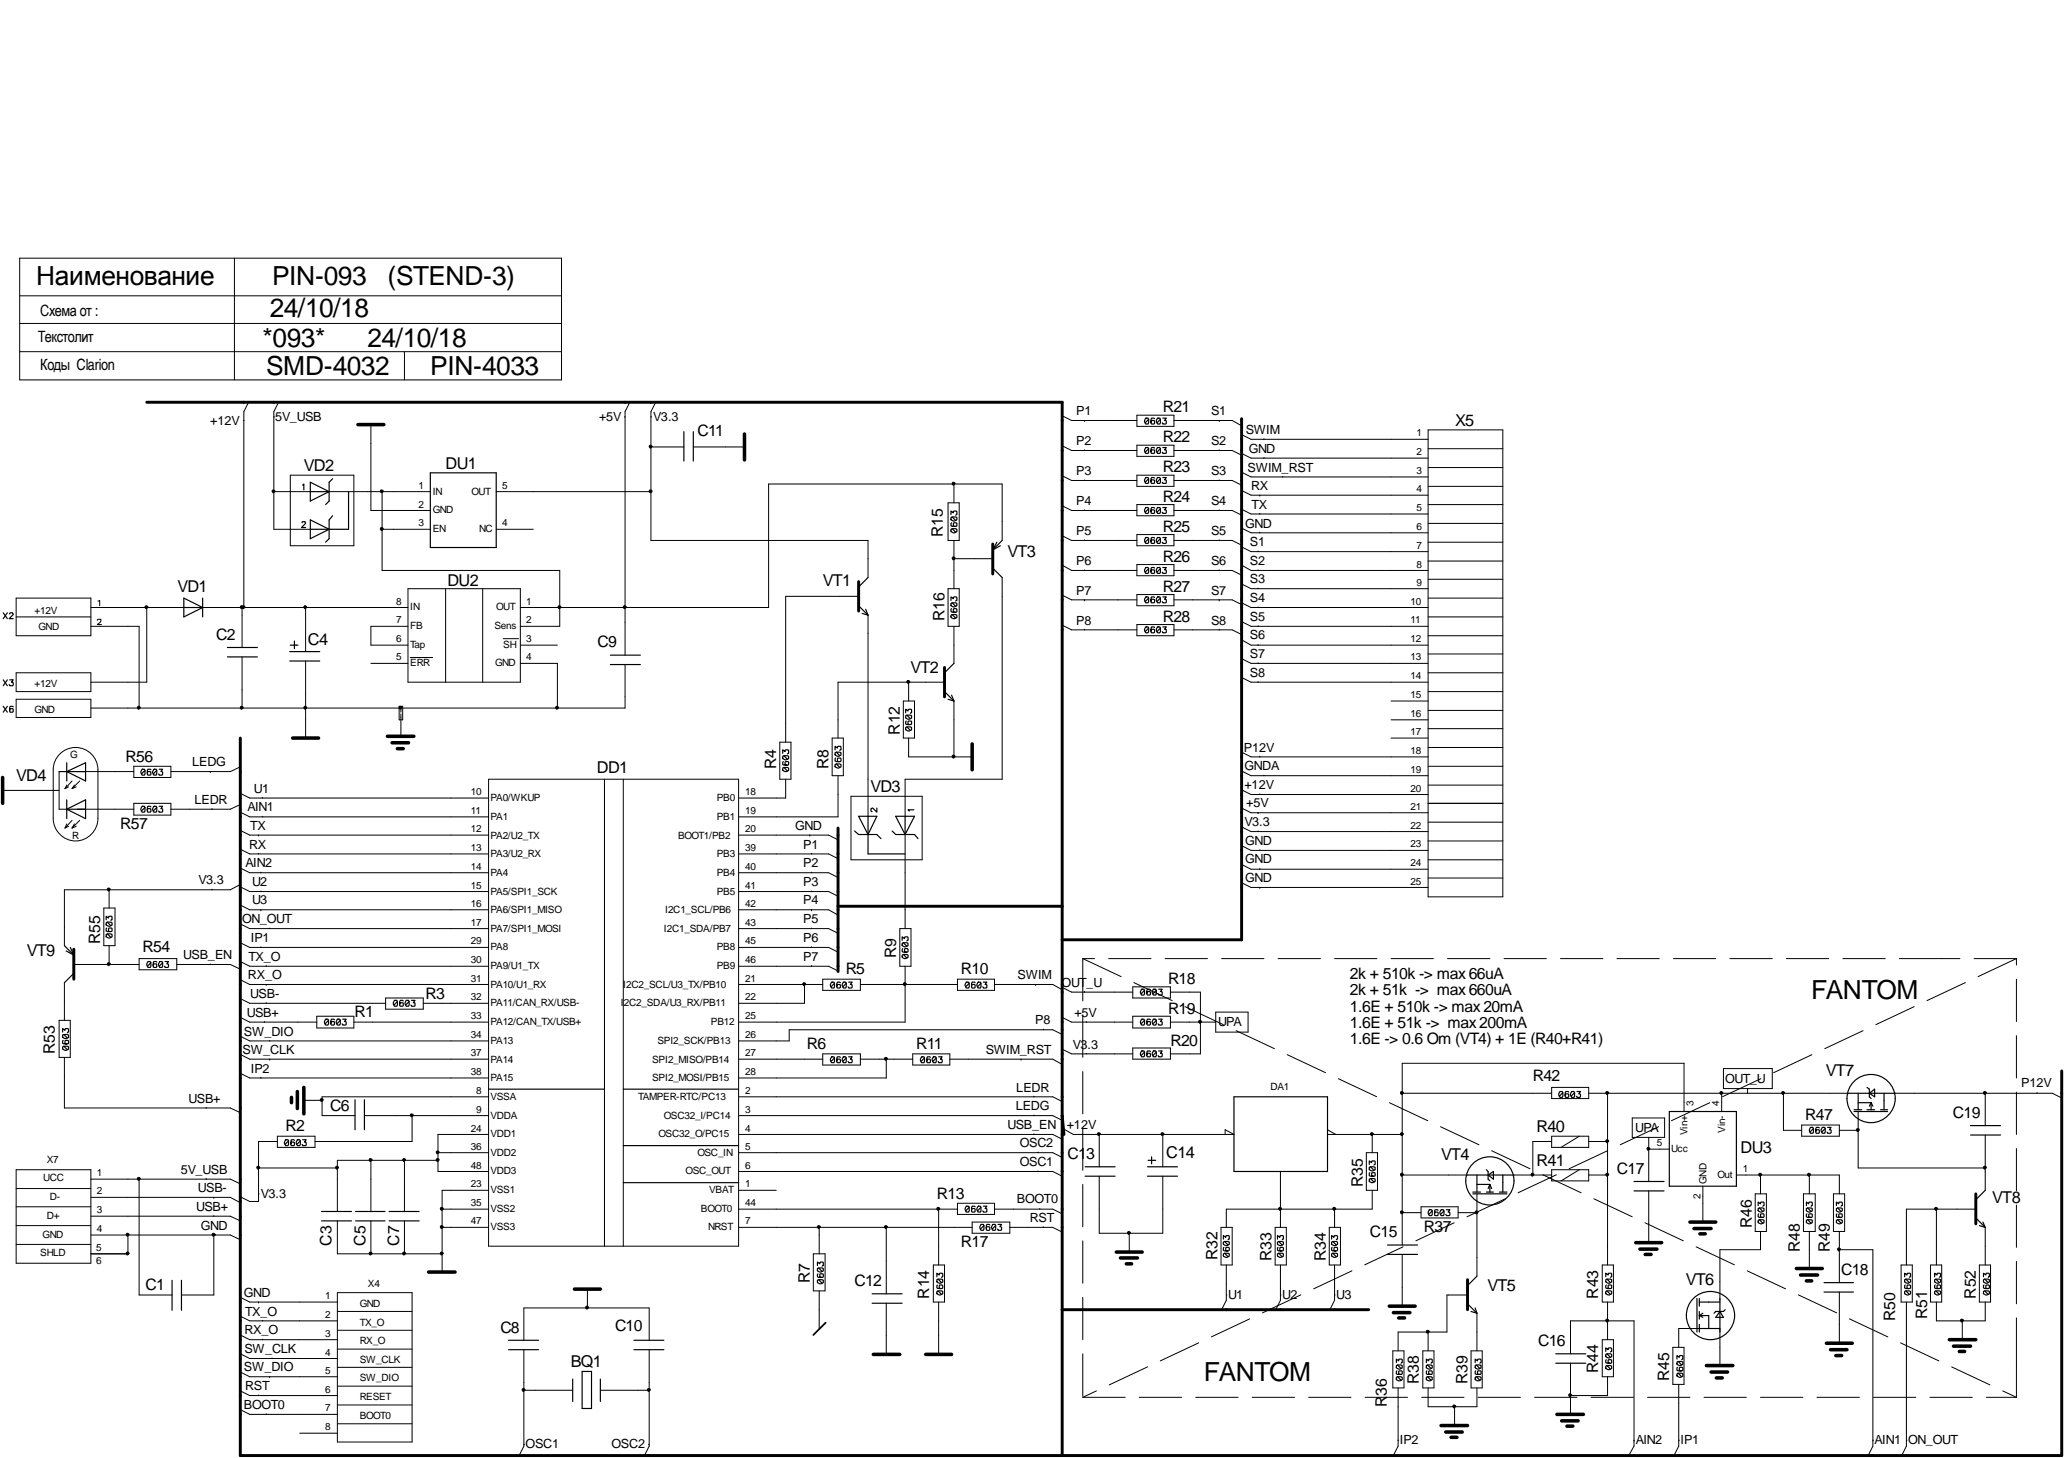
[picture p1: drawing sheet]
<svg xmlns="http://www.w3.org/2000/svg" width="297mm" height="210mm" viewBox="0 0 297 210" stroke-linecap="round" stroke-linejoin="round" font-family="sans-serif">
<defs><g id="words">
<g font-size="3.8">
<text x="5.2" y="41.1">Наименование</text>
<text x="39.2" y="41.1">PIN-093</text>
<text x="55.7" y="41.1">(STEND-3)</text>
<text x="38.8" y="45.6">24/10/18</text>
<text x="37.8" y="50">*093*</text>
<text x="52.9" y="50">24/10/18</text>
<text x="38.3" y="54">SMD-4032</text>
<text x="61.9" y="54">PIN-4033</text>
<text x="260.6" y="143.8">FANTOM</text>
<text x="173.3" y="198.9">FANTOM</text>
</g>
<g font-size="2.3">
<text x="167.3" y="59.4">R21</text>
<text x="100.4" y="62.8">C11</text>
<text x="167.3" y="63.7">R22</text>
<text x="209.4" y="61.3">X5</text>
<text x="43.7" y="67.8">VD2</text>
<text x="64.1" y="67.5">DU1</text>
<text x="167.3" y="68">R23</text>
<text x="135.7" y="77.3" transform="rotate(-90 135.7 77.3)">R15</text>
<text x="167.3" y="76.5">R25</text>
<text x="167.3" y="72.3">R24</text>
<text x="145" y="80.2">VT3</text>
<text x="167.3" y="80.9">R26</text>
<text x="25.5" y="85.3">VD1</text>
<text x="64.4" y="84.4">DU2</text>
<text x="118.4" y="84.4">VT1</text>
<text x="135.9" y="89.4" transform="rotate(-90 135.9 89.4)">R16</text>
<text x="167.3" y="85.2">R27</text>
<text x="167.3" y="89.5">R28</text>
<text x="31.1" y="92.1">C2</text>
<text x="44.3" y="92.8">C4</text>
<text x="86" y="93.2">C9</text>
<text x="131" y="96.9">VT2</text>
<text x="129.5" y="105.7" transform="rotate(-90 129.5 105.7)">R12</text>
<text x="2.3" y="112.4">VD4</text>
<text x="18.1" y="109.6">R56</text>
<text x="85.9" y="111.3">DD1</text>
<text x="111.7" y="110.7" transform="rotate(-90 111.7 110.7)">R4</text>
<text x="119.2" y="110.7" transform="rotate(-90 119.2 110.7)">R8</text>
<text x="17.3" y="119.3">R57</text>
<text x="125.3" y="114">VD3</text>
<text x="3.8" y="137.7">VT9</text>
<text x="14.4" y="135.9" transform="rotate(-90 14.4 135.9)">R55</text>
<text x="20.5" y="137.1">R54</text>
<text x="129" y="137.9" transform="rotate(-90 129 137.9)">R9</text>
<text x="61.3" y="143.8">R3</text>
<text x="121.7" y="140.3">R5</text>
<text x="138.3" y="140.3">R10</text>
<text x="168.1" y="141.6">R18</text>
<text x="194.3" y="140.9">2k + 510k -&gt; max 66uA</text>
<text x="194.3" y="143.3">2k + 51k -&gt; max 660uA</text>
<text x="51" y="146.5">R1</text>
<text x="168.1" y="146">R19</text>
<text x="194.3" y="145.6">1.6E + 510k -&gt; max 20mA</text>
<text x="194.3" y="148">1.6E + 51k -&gt; max 200mA</text>
<text x="7.9" y="151.7" transform="rotate(-90 7.9 151.7)">R53</text>
<text x="116.1" y="151">R6</text>
<text x="131.9" y="151">R11</text>
<text x="168.4" y="150.5">R20</text>
<text x="194.3" y="150.4">1.6E -&gt; 0.6 Om (VT4) + 1E (R40+R41)</text>
<text x="220.6" y="155.6">R42</text>
<text x="262.8" y="154.9">VT7</text>
<text x="47.5" y="159.9">C6</text>
<text x="259.8" y="161.3">R47</text>
<text x="281" y="161">C19</text>
<text x="41.1" y="162.8">R2</text>
<text x="153.6" y="166.9">C13</text>
<text x="167.8" y="166.7">C14</text>
<text x="207.4" y="167">VT4</text>
<text x="221.1" y="167.8">R41</text>
<text x="221.1" y="163">R40</text>
<text x="250.5" y="165.9">DU3</text>
<text x="134.8" y="172.6">R13</text>
<text x="196.1" y="170.9" transform="rotate(-90 196.1 170.9)">R35</text>
<text x="232.7" y="169.1">C17</text>
<text x="286.7" y="173.1">VT8</text>
<text x="47.7" y="179.3" transform="rotate(-90 47.7 179.3)">C3</text>
<text x="52.6" y="179.3" transform="rotate(-90 52.6 179.3)">C5</text>
<text x="57.4" y="179.3" transform="rotate(-90 57.4 179.3)">C7</text>
<text x="138.3" y="179.6">R17</text>
<text x="197.1" y="178.1">C15</text>
<text x="204.9" y="177.4">R37</text>
<text x="252.1" y="176.8" transform="rotate(-90 252.1 176.8)">R46</text>
<text x="21" y="185.7">C1</text>
<text x="116.5" y="184.7" transform="rotate(-90 116.5 184.7)">R7</text>
<text x="123" y="185.2">C12</text>
<text x="175.2" y="181.4" transform="rotate(-90 175.2 181.4)">R32</text>
<text x="183" y="181.6" transform="rotate(-90 183 181.6)">R33</text>
<text x="190.8" y="181.6" transform="rotate(-90 190.8 181.6)">R34</text>
<text x="214.1" y="185.8">VT5</text>
<text x="242.6" y="185">VT6</text>
<text x="259" y="180.3" transform="rotate(-90 259 180.3)">R48</text>
<text x="263.4" y="180.3" transform="rotate(-90 263.4 180.3)">R49</text>
<text x="265" y="183.6">C18</text>
<text x="72" y="191.9">C8</text>
<text x="88.5" y="191.6">C10</text>
<text x="133.7" y="186.9" transform="rotate(-90 133.7 186.9)">R14</text>
<text x="230" y="186.9" transform="rotate(-90 230 186.9)">R43</text>
<text x="272.8" y="190.2" transform="rotate(-90 272.8 190.2)">R50</text>
<text x="277.3" y="189.9" transform="rotate(-90 277.3 189.9)">R51</text>
<text x="284.4" y="186.9" transform="rotate(-90 284.4 186.9)">R52</text>
<text x="82.2" y="196.9">BQ1</text>
<text x="221.4" y="193.8">C16</text>
<text x="230" y="197.7" transform="rotate(-90 230 197.7)">R44</text>
<text x="199.6" y="202.6" transform="rotate(-90 199.6 202.6)">R36</text>
<text x="204.2" y="199.3" transform="rotate(-90 204.2 199.3)">R38</text>
<text x="211.2" y="199.3" transform="rotate(-90 211.2 199.3)">R39</text>
<text x="240.2" y="198.8" transform="rotate(-90 240.2 198.8)">R45</text>
</g>
<g font-size="2.2">
<text x="5.8" y="45.5">Схема от :</text>
<text x="5.5" y="49.2">Текстолит</text>
<text x="5.8" y="53.3">Коды Clarion</text>
</g>
<g font-size="1.8">
<text x="154.9" y="59.8">P1</text>
<text x="174.3" y="59.8">S1</text>
<text x="30.3" y="61.1">+12V</text>
<text x="39.6" y="60.6">5V_USB</text>
<text x="86.2" y="60.6">+5V</text>
<text x="94" y="60.6">V3.3</text>
<text x="154.9" y="64.1">P2</text>
<text x="174.3" y="64.1">S2</text>
<text x="179.3" y="62.5">SWIM</text>
<text x="179.7" y="65.2">GND</text>
<text x="154.9" y="68.4">P3</text>
<text x="174.3" y="68.4">S3</text>
<text x="179.5" y="67.9">SWIM_RST</text>
<text x="180" y="70.5">RX</text>
<text x="154.9" y="77">P5</text>
<text x="154.9" y="72.7">P4</text>
<text x="174.3" y="77">S5</text>
<text x="174.3" y="72.7">S4</text>
<text x="179.2" y="75.9">GND</text>
<text x="180.1" y="73.2">TX</text>
<text x="154.9" y="81.3">P6</text>
<text x="174.3" y="81.3">S6</text>
<text x="179.9" y="81.3">S2</text>
<text x="179.9" y="78.7">S1</text>
<text x="179.9" y="84">S3</text>
<text x="154.9" y="85.6">P7</text>
<text x="154.9" y="89.9">P8</text>
<text x="174.3" y="85.6">S7</text>
<text x="174.3" y="89.9">S8</text>
<text x="179.9" y="89.4">S5</text>
<text x="179.9" y="86.7">S4</text>
<text x="179.9" y="92">S6</text>
<text x="179.9" y="94.7">S7</text>
<text x="179.9" y="97.5">S8</text>
<text x="27.6" y="110.3">LEDG</text>
<text x="179" y="108.2">P12V</text>
<text x="179.1" y="113.5">+12V</text>
<text x="179.1" y="110.9">GNDA</text>
<text x="28" y="115.7">LEDR</text>
<text x="35.6" y="116.8">AIN1</text>
<text x="36" y="119.5">TX</text>
<text x="36.5" y="114.1">U1</text>
<text x="114.4" y="119.5">GND</text>
<text x="179.1" y="119">V3.3</text>
<text x="179.4" y="116.2">+5V</text>
<text x="35.3" y="124.9">AIN2</text>
<text x="35.9" y="122.2">RX</text>
<text x="115.6" y="122.2">P1</text>
<text x="115.6" y="124.9">P2</text>
<text x="179.2" y="121.7">GND</text>
<text x="179.2" y="124.3">GND</text>
<text x="28.6" y="127.3">V3.3</text>
<text x="36.3" y="130.2">U3</text>
<text x="36.3" y="127.6">U2</text>
<text x="115.6" y="130.2">P4</text>
<text x="115.6" y="127.6">P3</text>
<text x="179.2" y="127">GND</text>
<text x="34.8" y="132.9">ON_OUT</text>
<text x="36.1" y="135.6">IP1</text>
<text x="115.6" y="132.9">P5</text>
<text x="115.6" y="135.6">P6</text>
<text x="26.4" y="138">USB_EN</text>
<text x="35.7" y="141">RX_O</text>
<text x="35.8" y="138.3">TX_O</text>
<text x="36" y="143.7">USB-</text>
<text x="115.6" y="138.3">P7</text>
<text x="146.4" y="141">SWIM</text>
<text x="152.8" y="142.1">OUT_U</text>
<text x="35.1" y="149.1">SW_DIO</text>
<text x="35.5" y="146.4">USB+</text>
<text x="149" y="147.4">P8</text>
<text x="154.6" y="146.4">+5V</text>
<text x="175.3" y="147.7">UPA</text>
<text x="34.9" y="151.7">SW_CLK</text>
<text x="36.1" y="154.4">IP2</text>
<text x="141.9" y="151.7">SWIM_RST</text>
<text x="154.4" y="151">V3.3</text>
<text x="248.3" y="155.9">OUT_U</text>
<text x="27.1" y="158.8">USB+</text>
<text x="146.2" y="159.9">LEDG</text>
<text x="146.3" y="157.1">LEDR</text>
<text x="290.9" y="156.5">P12V</text>
<text x="145" y="162.5">USB_EN</text>
<text x="146.8" y="165.2">OSC2</text>
<text x="146.8" y="167.9">OSC1</text>
<text x="153.5" y="162.5">+12V</text>
<text x="235.3" y="162.9">UPA</text>
<text x="26" y="169">5V_USB</text>
<text x="28.5" y="171.6">USB-</text>
<text x="37.5" y="172.5">V3.3</text>
<text x="146.3" y="173.2">BOOT0</text>
<text x="28.2" y="174.3">USB+</text>
<text x="28.9" y="177">GND</text>
<text x="148.2" y="175.9">RST</text>
<text x="35.1" y="186.7">GND</text>
<text x="35.3" y="189.4">TX_O</text>
<text x="176.7" y="186.9">U1</text>
<text x="184.5" y="186.9">U2</text>
<text x="192.3" y="186.9">U3</text>
<text x="35.1" y="197.4">SW_DIO</text>
<text x="35.2" y="192.1">RX_O</text>
<text x="35.2" y="194.7">SW_CLK</text>
<text x="35.1" y="202.9">BOOT0</text>
<text x="35.3" y="200.2">RST</text>
<text x="75.6" y="208.4">OSC1</text>
<text x="88" y="208.4">OSC2</text>
<text x="201.5" y="207.9">IP2</text>
<text x="235.4" y="207.9">AIN2</text>
<text x="241.8" y="207.9">IP1</text>
<text x="269.8" y="207.9">AIN1 ON_OUT</text>
</g>
<g font-size="1.4">
<text x="203.8" y="65.5">2</text>
<text x="203.8" y="62.8">1</text>
<text x="60.2" y="70.4">1</text>
<text x="62.3" y="71.2">IN</text>
<text x="67.9" y="71.2">OUT</text>
<text x="72.3" y="70.4">5</text>
<text x="203.8" y="70.9">4</text>
<text x="203.8" y="68.2">3</text>
<text x="60.2" y="75.8">3</text>
<text x="60.2" y="73.1">2</text>
<text x="62.3" y="76.6">EN</text>
<text x="62.3" y="73.9">GND</text>
<text x="69" y="76.6">NC</text>
<text x="72.3" y="75.8">4</text>
<text x="203.8" y="73.6">5</text>
<text x="203.8" y="76.3">6</text>
<text x="203.8" y="81.7">8</text>
<text x="203.8" y="79">7</text>
<text x="4.9" y="88.4">+12V</text>
<text x="57" y="87">8</text>
<text x="57" y="89.7">7</text>
<text x="59.1" y="87.9">IN</text>
<text x="71.4" y="87.9">OUT</text>
<text x="75.7" y="87">1</text>
<text x="75.7" y="89.7">2</text>
<text x="203" y="89.7">11</text>
<text x="203" y="87">10</text>
<text x="203.8" y="84.3">9</text>
<text x="5.5" y="90.8">GND</text>
<text x="57" y="95.1">5</text>
<text x="57" y="92.5">6</text>
<text x="59.1" y="95.9">ERR</text>
<text x="59.1" y="90.6">FB</text>
<text x="59.1" y="93.3">Tap</text>
<text x="71.2" y="90.6">Sens</text>
<text x="71.2" y="95.9">GND</text>
<text x="72.4" y="93.3">SH</text>
<text x="75.7" y="95.1">4</text>
<text x="75.7" y="92.5">3</text>
<text x="203" y="95.1">13</text>
<text x="203" y="92.5">12</text>
<text x="4.9" y="98.9">+12V</text>
<text x="203" y="97.8">14</text>
<text x="203" y="100.5">15</text>
<text x="4.9" y="102.6">GND</text>
<text x="203" y="105.8">17</text>
<text x="203" y="103.2">16</text>
<text x="10.1" y="109.1">G</text>
<text x="203" y="111.3">19</text>
<text x="203" y="114">20</text>
<text x="203" y="108.5">18</text>
<text x="67.8" y="114.5">10</text>
<text x="67.8" y="117.2">11</text>
<text x="67.8" y="119.8">12</text>
<text x="70.6" y="115.3">PA0/WKUP</text>
<text x="70.6" y="118">PA1</text>
<text x="103.2" y="115.3">PB0</text>
<text x="103.2" y="118">PB1</text>
<text x="107.2" y="114.5">18</text>
<text x="107.2" y="117.2">19</text>
<text x="107.2" y="119.8">20</text>
<text x="203" y="119.3">22</text>
<text x="203" y="116.6">21</text>
<text x="10.4" y="120.7">R</text>
<text x="67.8" y="122.5">13</text>
<text x="67.8" y="125.2">14</text>
<text x="70.6" y="123.4">PA3/U2_RX</text>
<text x="70.6" y="120.7">PA2/U2_TX</text>
<text x="97.6" y="120.7">BOOT1/PB2</text>
<text x="103.2" y="123.4">PB3</text>
<text x="107.2" y="122.5">39</text>
<text x="107.2" y="125.2">40</text>
<text x="203" y="122">23</text>
<text x="203" y="124.7">24</text>
<text x="67.8" y="130.6">16</text>
<text x="67.8" y="127.9">15</text>
<text x="70.6" y="131.5">PA6/SPI1_MISO</text>
<text x="70.6" y="126.1">PA4</text>
<text x="70.6" y="128.8">PA5/SPI1_SCK</text>
<text x="95.7" y="131.5">I2C1_SCL/PB6</text>
<text x="103.2" y="126.1">PB4</text>
<text x="103.2" y="128.8">PB5</text>
<text x="107.2" y="127.9">41</text>
<text x="107.2" y="130.6">42</text>
<text x="203" y="127.3">25</text>
<text x="67.8" y="136">29</text>
<text x="67.8" y="133.3">17</text>
<text x="70.6" y="136.8">PA8</text>
<text x="70.6" y="134.1">PA7/SPI1_MOSI</text>
<text x="95.5" y="134.1">I2C1_SDA/PB7</text>
<text x="103.2" y="136.8">PB8</text>
<text x="107.2" y="136">45</text>
<text x="107.2" y="133.3">43</text>
<text x="67.8" y="138.7">30</text>
<text x="67.8" y="141.3">31</text>
<text x="70.6" y="139.5">PA9/U1_TX</text>
<text x="70.6" y="142.2">PA10/U1_RX</text>
<text x="89.7" y="142.2">I2C2_SCL/U3_TX/PB10</text>
<text x="103.2" y="139.5">PB9</text>
<text x="107.2" y="138.7">46</text>
<text x="107.2" y="141.3">21</text>
<text x="67.8" y="146.7">33</text>
<text x="67.8" y="149.4">34</text>
<text x="67.8" y="144">32</text>
<text x="70.6" y="147.6">PA12/CAN_TX/USB+</text>
<text x="70.6" y="144.9">PA11/CAN_RX/USB-</text>
<text x="89.4" y="144.9">I2C2_SDA/U3_RX/PB11</text>
<text x="102.3" y="147.6">PB12</text>
<text x="107.2" y="146.7">25</text>
<text x="107.2" y="149.4">26</text>
<text x="107.2" y="144">22</text>
<text x="67.8" y="154.8">38</text>
<text x="67.8" y="152.1">37</text>
<text x="70.6" y="155.6">PA15</text>
<text x="70.6" y="150.3">PA13</text>
<text x="70.6" y="153">PA14</text>
<text x="93.8" y="155.6">SPI2_MOSI/PB15</text>
<text x="93.8" y="153">SPI2_MISO/PB14</text>
<text x="94.6" y="150.3">SPI2_SCK/PB13</text>
<text x="107.2" y="154.8">28</text>
<text x="107.2" y="152.1">27</text>
<text x="68.5" y="157.5">8</text>
<text x="68.5" y="160.2">9</text>
<text x="70.6" y="158.3">VSSA</text>
<text x="70.6" y="161">VDDA</text>
<text x="91.8" y="158.3">TAMPER-RTC/PC13</text>
<text x="95.5" y="161">OSC32_I/PC14</text>
<text x="107.2" y="157.5">2</text>
<text x="107.2" y="160.2">3</text>
<text x="182.8" y="157">DA1</text>
<text x="243.7" y="159.2" transform="rotate(-90 243.7 159.2)">3</text>
<text x="247.4" y="159.2" transform="rotate(-90 247.4 159.2)">4</text>
<text x="6.7" y="167.5">X7</text>
<text x="67.8" y="162.9">24</text>
<text x="67.8" y="165.5">36</text>
<text x="70.6" y="163.7">VDD1</text>
<text x="70.6" y="166.4">VDD2</text>
<text x="94.8" y="163.7">OSC32_O/PC15</text>
<text x="100.4" y="166.4">OSC_IN</text>
<text x="107.2" y="165.5">5</text>
<text x="107.2" y="162.9">4</text>
<text x="238.5" y="165">5</text>
<text x="240.5" y="165.9">Ucc</text>
<text x="242.9" y="163.4" transform="rotate(-90 242.9 163.4)">Vin+</text>
<text x="248.3" y="163.1" transform="rotate(-90 248.3 163.1)">Vin-</text>
<text x="6.2" y="170.1">UCC</text>
<text x="7.2" y="172.8">D-</text>
<text x="13.9" y="169.3">1</text>
<text x="13.9" y="172">2</text>
<text x="67.8" y="170.9">23</text>
<text x="67.8" y="173.7">35</text>
<text x="67.8" y="168.2">48</text>
<text x="70.6" y="171.8">VSS1</text>
<text x="70.6" y="169.1">VDD3</text>
<text x="98.7" y="169.1">OSC_OUT</text>
<text x="102.1" y="171.8">VBAT</text>
<text x="107.2" y="170.9">1</text>
<text x="107.2" y="173.7">44</text>
<text x="107.2" y="168.2">6</text>
<text x="244.7" y="172.6" transform="rotate(-90 244.7 172.6)">2</text>
<text x="245.6" y="170.5" transform="rotate(-90 245.6 170.5)">GND</text>
<text x="247.2" y="169.6">Out</text>
<text x="250.8" y="168.7">1</text>
<text x="6.1" y="178.2">GND</text>
<text x="6.7" y="175.5">D+</text>
<text x="13.9" y="174.7">3</text>
<text x="13.9" y="177.4">4</text>
<text x="67.8" y="176.3">47</text>
<text x="70.6" y="177.1">VSS3</text>
<text x="70.6" y="174.5">VSS2</text>
<text x="100.9" y="174.5">BOOT0</text>
<text x="101.9" y="177.1">NRST</text>
<text x="107.2" y="176.3">7</text>
<text x="5.8" y="180.8">SHLD</text>
<text x="13.8" y="181.9">6</text>
<text x="13.8" y="180.1">5</text>
<text x="53" y="185.3">X4</text>
<text x="46.8" y="187">1</text>
<text x="46.8" y="189.7">2</text>
<text x="51.8" y="190.8">TX_O</text>
<text x="51.8" y="188.1">GND</text>
<text x="46.8" y="192.4">3</text>
<text x="46.8" y="195.2">4</text>
<text x="46.8" y="197.8">5</text>
<text x="51.8" y="196.2">SW_CLK</text>
<text x="51.8" y="193.5">RX_O</text>
<text x="46.8" y="200.5">6</text>
<text x="46.8" y="203.2">7</text>
<text x="51.8" y="198.9">SW_DIO</text>
<text x="51.8" y="201.6">RESET</text>
<text x="46.8" y="205.9">8</text>
<text x="51.8" y="204.3">BOOT0</text>
</g>
</g></defs>
<g fill="#000">
<path d="M39.2 70.6h.3l.1 .1-.1 .2-.2 .1-.1-.1z" fill-rule="evenodd"/>
<path d="M54.8 76h.3l.1 .1-.1 .2-.2 .1-.1-.1z" fill-rule="evenodd"/>
<path d="M54.8 70.6h.3l.1 .1-.1 .2-.2 .1-.1-.1z" fill-rule="evenodd"/>
<path d="M93.5 70.6h.3v.1v.2l-.2 .1-.1-.1z" fill-rule="evenodd"/>
<path d="M93.5 64.1h.3v.2v.1l-.2 .1-.1-.1z" fill-rule="evenodd"/>
<path d="M137.1 69.5h.3l.1 .1-.1 .2h-.2h-.1z" fill-rule="evenodd"/>
<path d="M20.9 87.3h.3l.1 .1-.1 .1-.2 .1-.1-.1z" fill-rule="evenodd"/>
<path d="M34.6 87.3h.3l.1 .1-.1 .1-.1 .1-.2-.1z" fill-rule="evenodd"/>
<path d="M34.9 87.3h.3l.1 .1-.1 .1-.2 .1-.1-.1z" fill-rule="evenodd"/>
<path d="M43.8 87.3h.3l.1 .1-.1 .1-.2 .1-.1-.1z" fill-rule="evenodd"/>
<path d="M80.4 87.3h.2l.1 .1-.1 .1-.1 .1-.1-.1z" fill-rule="evenodd"/>
<path d="M89.8 87.3h.2l.1 .1-.1 .1-.1 .1-.1-.1z" fill-rule="evenodd"/>
<path d="M130.6 98h.2l.1 .1-.1 .2-.1 .1-.1-.1z" fill-rule="evenodd"/>
<path d="M137.1 80.2h.3l.1 .1-.1 .2-.2 .1-.1-.1z" fill-rule="evenodd"/>
<path d="M19.8 101.7h.3l.1 .2-.1 .1-.2 .1-.1-.1z" fill-rule="evenodd"/>
<path d="M34.6 101.7h.3l.1 .2-.1 .1-.1 .1-.2-.1z" fill-rule="evenodd"/>
<path d="M43.8 101.7h.3l.1 .2-.1 .1-.2 .1-.1-.1z" fill-rule="evenodd"/>
<path d="M57.5 101.7h.3l.1 .2-.1 .1-.2 .1-.1-.1z" fill-rule="evenodd"/>
<path d="M80 101.7h.3l.1 .2-.1 .1-.2 .1-.1-.1z" fill-rule="evenodd"/>
<path d="M137.1 108.8h.3l.1 .1-.1 .1-.2 .1-.1-.1z" fill-rule="evenodd"/>
<path d="M15.5 138.7h.3l.1 .1-.1 .1-.2 .1-.1-.1z" fill-rule="evenodd"/>
<path d="M15.5 127.9h.3l.1 .1-.1 .2-.2 .1-.1-.1z" fill-rule="evenodd"/>
<path d="M46.2 158.2h.2l.1 .1-.1 .2-.1 .1-.1-.1z" fill-rule="evenodd"/>
<path d="M115.6 141.5h.3v.1v.2l-.2 .1-.1-.1z" fill-rule="evenodd"/>
<path d="M127.3 152.3h.3l.1 .1-.1 .2-.1 .1-.2-.1z" fill-rule="evenodd"/>
<path d="M130.1 141.5h.2l.1 .1-.1 .2-.1 .1-.1-.1z" fill-rule="evenodd"/>
<path d="M172.6 146.9h.2l.1 .2-.1 .1-.1 .1-.1-.1z" fill-rule="evenodd"/>
<path d="M201.6 157.2h.3l.1 .1-.1 .2-.2 .1-.1-.1z" fill-rule="evenodd"/>
<path d="M231.1 157.2h.3l.1 .1-.1 .2-.1 .1-.2-.1z" fill-rule="evenodd"/>
<path d="M247.6 157.2h.2l.1 .1-.1 .2-.1 .1-.1-.1z" fill-rule="evenodd"/>
<path d="M256.5 157.2h.2l.1 .1-.1 .2-.1 .1-.1-.1z" fill-rule="evenodd"/>
<path d="M285.5 157.2h.3l.1 .1-.1 .2-.2 .1-.1-.1z" fill-rule="evenodd"/>
<path d="M18.2 177.6h.3l.1 .1-.1 .2-.2 .1-.1-.1z" fill-rule="evenodd"/>
<path d="M19.8 169.6h.3l.1 .1-.1 .1-.2 .1-.1-.1z" fill-rule="evenodd"/>
<path d="M30.6 177.6h.2l.1 .1-.1 .2-.1 .1-.1-.1z" fill-rule="evenodd"/>
<path d="M37 167.9h.3l.1 .2-.1 .1-.2 .1-.1-.1z" fill-rule="evenodd"/>
<path d="M48.4 167.9h.2l.1 .2-.1 .1-.1 .1-.1-.1z" fill-rule="evenodd"/>
<path d="M53.2 166.8h.3v.2v.1l-.2 .1-.1-.1z" fill-rule="evenodd"/>
<path d="M58 166.8h.3l.1 .2-.1 .1-.2 .1-.1-.1z" fill-rule="evenodd"/>
<path d="M59.1 160.4h.3l.1 .1-.1 .2-.2 .1-.1-.1z" fill-rule="evenodd"/>
<path d="M62.8 166.8h.3l.1 .2-.1 .1-.2 .1-.1-.1z" fill-rule="evenodd"/>
<path d="M62.8 165.7h.3l.1 .2-.1 .1-.2 .1-.1-.1z" fill-rule="evenodd"/>
<path d="M63.4 173.9h.3l.1 .1-.1 .1-.2 .1-.1-.1z" fill-rule="evenodd"/>
<path d="M63.4 176.5h.3l.1 .1-.1 .2-.2 .1-.1-.1z" fill-rule="evenodd"/>
<path d="M117.7 176.5h.3l.1 .1-.1 .2-.2 .1-.1-.1z" fill-rule="evenodd"/>
<path d="M127.3 176.5h.3l.1 .1-.1 .2-.1 .1-.2-.1z" fill-rule="evenodd"/>
<path d="M134.9 173.9h.3l.1 .1-.1 .1-.2 .1-.1-.1z" fill-rule="evenodd"/>
<path d="M158 163.1h.3l.1 .1-.1 .2-.2 .1-.1-.1z" fill-rule="evenodd"/>
<path d="M162.3 177.3h.3l.1 .2-.1 .1-.2 .1-.1-.1z" fill-rule="evenodd"/>
<path d="M167.1 163.1h.3l.1 .1-.1 .2-.1 .1-.2-.1z" fill-rule="evenodd"/>
<path d="M184.1 173.9h.2l.1 .1-.1 .1-.1 .1-.1-.1z" fill-rule="evenodd"/>
<path d="M191.9 173.9h.2l.1 .1-.1 .1-.1 .1-.1-.1z" fill-rule="evenodd"/>
<path d="M197.3 163.1h.3l.1 .1-.1 .2-.2 .1-.1-.1z" fill-rule="evenodd"/>
<path d="M201.6 174.4h.3l.1 .1-.1 .2-.2 .1-.1-.1z" fill-rule="evenodd"/>
<path d="M201.6 169h.3l.1 .1-.1 .1-.2 .1-.1-.1z" fill-rule="evenodd"/>
<path d="M201.6 163.1h.3l.1 .1-.1 .2-.2 .1-.1-.1z" fill-rule="evenodd"/>
<path d="M212.4 174.4h.2l.1 .1-.1 .2-.1 .1-.1-.1z" fill-rule="evenodd"/>
<path d="M220.4 169h.3l.1 .1-.1 .1-.2 .1-.1-.1z" fill-rule="evenodd"/>
<path d="M231.1 169h.3l.1 .1-.1 .1-.1 .1-.2-.1z" fill-rule="evenodd"/>
<path d="M231.1 164.1h.3l.1 .2-.1 .1-.1 .1-.2-.1z" fill-rule="evenodd"/>
<path d="M237.1 165.2h.2l.1 .2-.1 .1-.1 .1-.1-.1z" fill-rule="evenodd"/>
<path d="M253.2 169h.2l.1 .1-.1 .1-.1 .1-.1-.1z" fill-rule="evenodd"/>
<path d="M260.2 169h.3l.1 .1-.1 .1-.2 .1-.1-.1z" fill-rule="evenodd"/>
<path d="M264.5 179.7h.3l.1 .1-.1 .2-.2 .1-.1-.1z" fill-rule="evenodd"/>
<path d="M267.2 162.5h.3l.1 .1-.1 .2-.2 .1-.1-.1z" fill-rule="evenodd"/>
<path d="M278.5 173.9h.3v.1v.1l-.2 .1-.1-.1z" fill-rule="evenodd"/>
<path d="M285.5 167.9h.3l.1 .2-.1 .1-.2 .1-.1-.1z" fill-rule="evenodd"/>
<path d="M18.2 180.3h.3l.1 .1-.1 .2-.2 .1-.1-.1z" fill-rule="evenodd"/>
<path d="M53.2 180.3h.3v.1v.2l-.2 .1-.1-.1z" fill-rule="evenodd"/>
<path d="M58 180.3h.3l.1 .1-.1 .2-.2 .1-.1-.1z" fill-rule="evenodd"/>
<path d="M63.4 180.3h.3l.1 .1-.1 .2-.2 .1-.1-.1z" fill-rule="evenodd"/>
<path d="M84.3 188.1h.3l.1 .1-.1 .2-.1 .1-.2-.1z" fill-rule="evenodd"/>
<path d="M205.3 191.6h.3l.1 .1-.1 .1-.2 .1-.1-.1z" fill-rule="evenodd"/>
<path d="M231.1 190h.3l.1 .1-.1 .1-.1 .1-.2-.1z" fill-rule="evenodd"/>
<path d="M282.2 190h.3l.1 .1-.1 .1-.2 .1-.1-.1z" fill-rule="evenodd"/>
<path d="M75.2 200h.3l.1 .1-.1 .1-.2 .1-.1-.1z" fill-rule="evenodd"/>
<path d="M93.2 200h.3l.1 .1-.1 .1-.2 .1-.1-.1z" fill-rule="evenodd"/>
<path d="M209.1 202.3h.3l.1 .1-.1 .2-.1 .1-.2-.1z" fill-rule="evenodd"/>
<path d="M225.8 200.7h.3l.1 .1-.1 .2-.2 .1-.1-.1z" fill-rule="evenodd"/>
</g>
<g fill="none" stroke="#000" stroke-width=".14">
<path d="M2.8 37.2h78v17.5h-78zM33.7 37.2v17.5M2.8 50.6h78M2.8 46.6h78M2.8 42.6h78M35.8 57.9l-.7 1.4v28.2M40.1 57.9l-.7 1.4v16.9h5.3M58.2 50.6v4.1M90.6 57.9l-.6 1.4v35M94.4 57.9l-.7 1.4v18.5h31.2v5.3M152.9 59.9l1.3 .6h9.4M163.6 59.8h5.3v1.6h-5.3z"/>
<path d="M35 60.5h.1M39.2 70.6h.3l.1 .1-.1 .2-.2 .1-.1-.1zM39.4 70.8h5.3M39.4 60h.1M41.8 68.4h9.1v10.2h-9.1zM47.5 70.8h14.4M53.4 61.1v12.4h8.5M54.8 76h.3l.1 .1-.1 .2-.2 .1-.1-.1zM54.8 70.6h.3l.1 .1-.1 .2-.2 .1-.1-.1zM55 70.8v11.3h25.6v8.1h-5.7M55 76.2h6.9M71.4 76.2h5.3"/>
<path d="M71.4 70.8h22.3M89.9 60h.1M93.5 70.6h.3v.1v.2l-.2 .1-.1-.1zM93.5 64.1h.3v.2v.1l-.2 .1-.1-.1zM93.7 60h.1M93.7 64.3h4.7M99.8 64.3h7.3M136.4 72.4h1.6v5.4h-1.6zM137.1 69.5h.3l.1 .1-.1 .2h-.2h-.1zM137.3 69.7v2.7M137.3 77.8v7M144.2 77.8v-8.1h-33.6v17.8h-35.7"/>
<path d="M152.9 77.1l1.3 .7h9.4M152.9 72.8l1.3 .7h9.4M152.9 68.5l1.3 .7h9.4M152.9 64.2l1.3 .7h9.4M156.1 60.5h.1M156.1 64.8v.1M156.1 69.1v.1M156.1 73.4v.1M156.1 77.7v.1M163.6 64.1h5.3v1.6h-5.3zM163.6 68.4h5.3v1.6h-5.3zM163.6 72.6h5.3v1.7h-5.3z"/>
<path d="M163.6 77h5.3v1.6h-5.3zM168.9 77.8h8.4l1.4 .7M168.9 73.5h8.4l1.4 .7M168.9 69.2h8.4l1.4 .6M168.9 64.9h8.4l1.4 .6M168.9 60.5h8.4l1.4 .8M175.5 60.5h.1M175.5 64.8v.1M175.5 69.1v.1M175.5 73.4v.1M175.5 77.7v.1M178.7 78.7l1.3 .7h25.5"/>
<path d="M178.7 76l1.3 .7h25.5M178.7 70.6l1.3 .7h25.5M178.7 73.3l1.3 .7h25.5M178.7 68l1.3 .7h25.5M178.7 65.3l1.3 .7h25.5M178.7 62.6l1.3 .6h25.5M181.1 79.3v.1M181.3 71.3h.1M181.3 73.9v.1M181.3 76.6v.1M181.9 63.2h.1M181.9 65.9v.1"/>
<path d="M184.6 68.6v.1M205.5 61.9h10.8v67.2h-10.8zM205.5 70h10.8M205.5 72.6h10.8M205.5 78.1h10.8M205.5 75.4h10.8M205.5 67.3h10.8M205.5 64.6h10.8M2.3 86.1h10.8v5.4h-10.8zM2.3 96.9h10.8v2.7h-10.8zM2.3 88.8h10.8M13.1 90.2h6.9v11.7"/>
<path d="M13.1 87.5h13.4M14 89.3l.1-.1h.4l-.1 .4-.4 .3h.6M14.1 86.5l.2-.1v.8M20.9 87.3h.3l.1 .1-.1 .1-.2 .1-.1-.1zM21.1 87.5v10.7h-8M29.2 87.5h29.5M34.6 87.3h.3l.1 .1-.1 .1-.1 .1-.2-.1zM34.8 87.5v5.7M34.8 94.6v7.3M34.9 87.3h.3l.1 .1-.1 .1-.2 .1-.1-.1zM43.8 87.3h.3l.1 .1-.1 .1-.2 .1-.1-.1zM44 87.5v6.3"/>
<path d="M44 95.2v11.1M53.4 95.5h5.3M58.7 90.2h-5.3v2.7h5.3M58.7 84.8h16.2v13.4h-16.2zM59.1 94.7h3.2M64.1 84.8v13.4M69.5 84.8v13.4M72.4 91.9h2.2M74.9 95.5h5.3v6.4M74.9 92.9h5.3M80.4 87.3h.2l.1 .1-.1 .1-.1 .1-.1-.1zM89.8 87.3h.2l.1 .1-.1 .1-.1 .1-.1-.1z"/>
<path d="M90 95.7v6.2h-76.9M123.6 85.9h-10.5v20.9M124.9 88.6v29M130.6 98h.2l.1 .1-.1 .2-.1 .1-.1-.1zM130.8 98.2v2.7M135.9 98.2h-15.3v8.1M136.4 84.8h1.6v5.4h-1.6zM137.1 80.2h.3l.1 .1-.1 .2-.2 .1-.1-.1zM137.3 90.2v5.3M137.3 80.4h5.6M144.2 83.1v29.1h-13.9v5.4M152.9 90l1.3 .7h9.4"/>
<path d="M152.9 85.7l1.3 .7h9.4M152.9 81.4l1.3 .7h9.4M156.1 86.4h.1M156.1 82v.1M156.1 90.6v.1M163.6 81.3h5.3v1.6h-5.3zM163.6 85.6h5.3v1.6h-5.3zM163.6 89.9h5.3v1.6h-5.3zM168.9 90.7h8.4l1.4 .7M168.9 86.4h8.4l1.4 .6M168.9 82.1h8.4l1.4 .7M175.5 86.4h.1"/>
<path d="M175.5 82v.1M175.5 90.6v.1M178.7 89.5l1.3 .7h25.5M178.7 86.8l1.3 .7h25.5M178.7 97.5l1.3 .7h25.5M178.7 92.1l1.3 .8h25.5M178.7 84.1l1.3 .7h25.5M178.7 81.4l1.3 .7h25.5M178.7 94.8l1.3 .7h25.5M181.1 82v.1M181.1 84.7v.1M181.1 87.4v.1"/>
<path d="M181.1 90.1v.1M181.1 92.8v.1M181.1 95.4v.1M181.1 98.1v.1M205.5 91.5h10.8M205.5 99.6h10.8M205.5 96.9h10.8M205.5 86.1h10.8M205.5 88.8h10.8M205.5 94.1h10.8M205.5 83.4h10.8M205.5 80.8h10.8"/>
<path d="M.4 113.8h8.1M2.3 100.7h10.8v2.6h-10.8zM8.5 111.1v5.4h1M8.6 108.6a3.2 3.2 0 0 1 3.5-.7 3.2 3.2 0 0 1 2 2.9v7.1a3.2 3.2 0 0 1-3.2 3.2 3.2 3.2 0 0 1-3.2-3.2v-7.1a3.2 3.2 0 0 1 .9-2.2zM9.6 118.6l-.2 .6M9.6 113l-.2 .5M9.9 119l-.5 .2M9.9 113.3l-.5 .2M10.4 118.1l-1 1.1M10.4 112.4l-1 1.1M10.7 118.6l-.3 .6M10.7 113l-.3 .5"/>
<path d="M11 119l-.6 .2M11 113.3l-.6 .2M11.1 111.1h8.2M11.1 116.5h8.2M11.5 118.1l-1.1 1.1M11.5 112.4l-1.1 1.1M19.3 110.3h5.3v1.6h-5.3zM19.3 115.7h5.3v1.6h-5.3zM19.8 101.7h.3l.1 .2-.1 .1-.2 .1-.1-.1zM30.3 111.1h.1M30.5 116.4v.1M34.6 116.9l1.3 .7h34.4"/>
<path d="M34.6 115.8l-1.5 .7h-8.5M34.6 114.2l1.3 .7h34.4M34.6 110.4l-1.5 .7h-8.5M34.6 119.5l1.3 .7h34.4M34.6 101.7h.3l.1 .2-.1 .1-.1 .1-.2-.1zM37.8 114.8v.1M37.8 117.5v.1M43.8 101.7h.3l.1 .2-.1 .1-.2 .1-.1-.1zM57.4 101.7h.6v1.9h-.6zM57.5 101.7h.3l.1 .2-.1 .1-.2 .1-.1-.1zM57.7 101.9v.6M57.7 102.8v3.2"/>
<path d="M70.3 112.2h36v67.2h-36zM80 101.7h.3l.1 .2-.1 .1-.2 .1-.1-.1zM87 112.2v67.2M89.7 112.2v67.2M112.2 106.8h1.6v5.4h-1.6zM113.1 112.2v2.7h-6.8M119.8 106.3h1.6v5.4h-1.6zM120.6 111.7v5.9h-14.3M122.5 114.6h10.2v9.2h-10.2zM130 100.9h1.6v5.4h-1.6zM130.8 106.3v2.7h9.1M137.1 108.8h.3l.1 .1-.1 .1-.2 .1-.1-.1z"/>
<path d="M137.3 100.9v8.1M178.7 116.3l1.3 .7h25.5M178.7 113.7l1.3 .7h25.5M178.7 108.3l1.3 .7h25.5M178.7 111l1.3 .7h25.5M178.7 119l1.3 .7h25.5M181.1 117h.1M181.1 119.6v.1M181.3 108.9v.1M181.3 114.3v.1M181.9 111.6v.1M200.2 103.6h5.3"/>
<path d="M200.2 106.3h5.3M200.2 100.9h5.3M205.5 110.3h10.8M205.5 115.7h10.8M205.5 118.4h10.8M205.5 113h10.8M205.5 107.6h10.8M205.5 104.9h10.8M205.5 102.3h10.8M10.6 138.9h9.4M14.9 130.7h1.6v5.4h-1.6zM15.5 138.7h.3l.1 .1-.1 .1-.2 .1-.1-.1z"/>
<path d="M15.5 127.9h.3l.1 .1-.1 .2-.2 .1-.1-.1zM15.7 128.1v2.6M15.7 136.1v2.8M20 138h5.4v1.6h-5.4zM25.4 138.9h7.7l1.5 .6M30.3 138.8v.1M30.5 128v.1M34.6 138.4l1.3 .7h34.4M34.6 133l1.3 .7h34.4M34.6 130.3l1.3 .7h34.4M34.6 125l1.3 .6h34.4M34.6 122.3l1.3 .6h34.4"/>
<path d="M34.6 127.3l-1.5 .8h-23.8v8M34.6 127.7l1.3 .7h34.4M34.6 135.7l1.3 .7h34.4M37.2 120.2h.1M37.2 122.9h.1M37.5 131h.1M37.5 125.6h.1M37.5 128.3v.1M37.5 136.3v.1M38.3 139v.1M38.8 133.6v.1M106.3 136.4h12.9l1.4 .7"/>
<path d="M106.3 139.1h12.9l1.4 .7M106.3 133.7h12.9l1.4 .7M106.3 128.4h12.9l1.4 .6M106.3 131h12.9l1.4 .7M106.3 125.6h12.9l1.4 .7M106.3 120.2h12.9l1.4 .7M106.3 122.9h12.9l1.4 .7M116.5 120.2h.1M116.8 131h.1M116.8 122.9h.1M116.8 125.6h.1M116.8 128.3v.1"/>
<path d="M116.8 133.6v.1M116.8 136.3v.1M116.8 139v.1M129.5 133.7h1.6v5.4h-1.6zM130.3 139.1v8.1h-24M130.3 120.2v13.5M178.7 124.5l1.3 .6h25.5M178.7 121.8l1.3 .6h25.5M178.7 127.1l1.3 .7h25.5M181.3 127.8h.1M181.3 122.3v.1M181.3 125.1h.1"/>
<path d="M205.5 123.8h10.8M205.5 126.4h10.8M205.5 121.1h10.8M8.5 146.9h1.6v5.3h-1.6zM9.3 152.2v7.3h23.8l1.5 .7M9.3 141.5v5.4M29.7 159.4v.1M34.6 154.5l1.3 .7h34.4M34.6 149.2l1.3 .7h34.4M34.6 146.5l1.3 .7h9.7M34.6 141.1l1.3 .6h34.4M34.6 143.8l1.3 .6h19.6"/>
<path d="M34.6 151.8l1.3 .7h34.4M37.5 155.1v.1M38.1 147.1v.1M38.3 141.7h.1M38.3 144.4h.1M38.8 152.5h.1M38.8 149.8v.1M43.7 158.4h2.7M45.6 146.3h5.3v1.7h-5.3zM46.2 158.2h.2l.1 .1-.1 .2-.1 .1-.1-.1zM50.9 147.2h19.4M55.5 143.7h5.4v1.6h-5.4z"/>
<path d="M60.9 144.4h9.4M70.3 157.9h-23.9v2.7h4.7M106.3 152.5h12.1M106.3 141.7h12.1M106.3 157.9h45.2l1.4 .7M115.6 141.5h.3v.1v.2l-.2 .1-.1-.1zM115.8 141.7v2.7h-9.5M118.4 151.7h5.4v1.6h-5.4zM118.4 141h5.4v1.6h-5.4zM123.8 152.5h7.6M123.8 141.7h14M127.3 152.3h.3l.1 .1-.1 .2-.1 .1-.2-.1z"/>
<path d="M127.5 152.5v2.7h-21.2M130.1 141.5h.2l.1 .1-.1 .2-.1 .1-.1-.1zM131.4 151.7h5.3v1.6h-5.3zM136.7 152.5h14.8l1.4 .7M137.8 141h5.3v1.6h-5.3zM143.1 141.7h8.4l1.4 .8M146.9 152.5h.1M148.8 157.8v.1M149.1 141.7h.1M150.2 148.2v.1M152.9 148.9l-1.4-.6h-37.9v1.6h-7.3M152.9 151l1.3 .7h8.8"/>
<path d="M152.9 146.5l1.3 .7h8.8M152.9 142.2l1.3 .6h8.8M156.1 142.7v.1M156.3 147.1v.1M156.3 151.6v.1M163 150.9h5.4v1.6h-5.4zM163 146.3h5.4v1.7h-5.4zM163 142.1h5.4v1.6h-5.4zM168.4 147.2h6.6M168.4 142.8h4.4v8.9h-4.4M172.6 146.9h.2l.1 .2-.1 .1-.1 .1-.1-.1zM175 145.7h4.6v2.9h-4.6z"/>
<path d="M201.6 157.2h.3l.1 .1-.1 .2-.2 .1-.1-.1zM201.8 157.4h21.5M223.3 156.5h5.3v1.7h-5.3zM228.6 157.4h37.5M231.1 157.2h.3l.1 .1-.1 .2-.1 .1-.2-.1zM231.3 157.4v24.7M247.6 157.2h.2l.1 .1-.1 .2-.1 .1-.1-.1zM247.8 157.4v2.6M248 153.8h7.1v2.9h-7.1zM251.5 156.7v.7M256.5 157.2h.2l.1 .1-.1 .2-.1 .1-.1-.1zM256.7 157.4v5.3h2.6"/>
<path d="M272.8 157.4h22.6l1.3 .7M285.5 157.2h.3l.1 .1-.1 .2-.2 .1-.1-.1zM285.7 157.4v4.7M293.2 157.3v.1M2.3 168.4h10.8v13.5h-10.8zM2.3 173.7h10.8M2.3 171.1h10.8M2.3 176.4h10.8M2.3 179.2h10.8M13.1 169.8h20l1.5 .6M13.1 177.8h20l1.5 .7M13.1 175.1h20l1.5 .7"/>
<path d="M13.1 172.4h20l1.5 .7M18.2 177.6h.3l.1 .1-.1 .2-.2 .1-.1-.1zM18.4 177.8v2.7h-5.3M19.8 169.6h.3l.1 .1-.1 .1-.2 .1-.1-.1zM20 169.8v16.6h4.8M29.7 169.7v.1M30.6 177.6h.2l.1 .1-.1 .2-.1 .1-.1-.1zM30.8 172.4h.1M30.8 177.8v8.6h-4.7M30.8 175v.1M31 177.7v.1M37 167.9h.3l.1 .2-.1 .1-.2 .1-.1-.1z"/>
<path d="M37.2 171.9h.1M37.2 168.1h11.4M39.9 164.3h-2.7v8.7h-1.3l-1.3-.7M39.9 163.6h5.4v1.6h-5.4zM48.4 167.9h.2l.1 .2-.1 .1-.1 .1-.1-.1zM48.6 175.8v4.7h15M52.4 160.6h17.9M53.2 166.8h.3v.2v.1l-.2 .1-.1-.1zM53.4 167v7.4M53.4 175.8v4.7M58 166.8h.3l.1 .2-.1 .1-.2 .1-.1-.1zM58.2 167v7.4"/>
<path d="M58.2 175.8v4.7M59.1 160.4h.3l.1 .1-.1 .2-.2 .1-.1-.1zM59.3 160.6v3.7h-14M62.8 166.8h.3l.1 .2-.1 .1-.2 .1-.1-.1zM62.8 165.7h.3l.1 .2-.1 .1-.2 .1-.1-.1zM63 167h-14.4v7.4M63 165.9h7.3M63.4 173.9h.3l.1 .1-.1 .1-.2 .1-.1-.1zM63.4 176.5h.3l.1 .1-.1 .2-.2 .1-.1-.1zM63.6 174.1h6.7M63.6 176.7h6.7M70.3 171.4h-6.7v11.7"/>
<path d="M70.3 163.3h-7.3v5.4h7.3M106.3 174.1h31.5M106.3 171.4h5.4M106.3 165.9h45.2l1.4 .7M106.3 163.3h45.2l1.4 .7M106.3 176.7h33.6M106.3 168.7h45.2l1.4 .6M106.3 160.6h45.2l1.4 .7M117.7 176.5h.3l.1 .1-.1 .2-.2 .1-.1-.1zM117.9 176.7v3.8M127.3 176.5h.3l.1 .1-.1 .2-.1 .1-.2-.1zM127.5 176.7v9.6"/>
<path d="M134.9 173.9h.3l.1 .1-.1 .1-.2 .1-.1-.1zM135.1 174.1v8M137.8 173.2h5.3v1.6h-5.3zM139.9 175.9h5.4v1.6h-5.4zM143.1 174.1h8.4l1.4 .7M145.3 176.7h6.2l1.4 .7M148.8 160.5v.1M148.8 163.2v.1M149.4 165.9h.1M149.4 168.6v.1M149.6 174v.1M150.2 176.6v.1"/>
<path d="M153.1 162.6l1.4 .7h23.1l-1.3-.7v.7M155.8 163.2v.1M158 163.1h.3l.1 .1-.1 .2-.2 .1-.1-.1zM158.2 163.3v4.7M158.2 169.3v8.2h9.1v-8.2M162.3 177.3h.3l.1 .2-.1 .1-.2 .1-.1-.1zM162.5 177.5v2.8M167.1 163.1h.3l.1 .1-.1 .2-.1 .1-.2-.1zM167.3 163.3v4.7M175.7 176.7h1.6v5.4h-1.6zM183.5 176.7h1.6v5.4h-1.6zM184.1 173.9h.2l.1 .1-.1 .1-.1 .1-.1-.1z"/>
<path d="M184.3 168.7v8M191.3 176.7h1.6v5.4h-1.6zM191.9 173.9h.2l.1 .1-.1 .1-.1 .1-.1-.1zM192.1 174.1v2.6M192.2 163.3l-1.2-.7v.7h10.8M196.6 165.9h1.6v5.5h-1.6zM197.3 163.1h.3l.1 .1-.1 .2-.2 .1-.1-.1zM197.5 171.4v2.7h-21v2.6M197.5 163.3v2.6M201.6 174.4h.3l.1 .1-.1 .2-.2 .1-.1-.1zM201.6 169h.3l.1 .1-.1 .1-.2 .1-.1-.1zM201.6 163.1h.3l.1 .1-.1 .2-.2 .1-.1-.1z"/>
<path d="M201.8 169.2h9.4M201.8 174.6h2.7M204.5 173.7h5.3v1.6h-5.3zM209.8 174.6h2.8M212.4 174.4h.2l.1 .1-.1 .2-.1 .1-.1-.1zM212.6 171.9v11.8M217.9 169.2h5.4M220.4 169h.3l.1 .1-.1 .1-.2 .1-.1-.1zM223.3 164.3h-2.7v4.9M223.3 163.6h5.3v1.6h-5.3zM223.3 168.4h5.3v1.6h-5.3zM227.3 168.4l-2.6 1.6"/>
<path d="M227.3 163.6l-2.6 1.6M228.6 169.2h2.7M228.6 164.3h2.7M231.1 169h.3l.1 .1-.1 .1-.1 .1-.2-.1zM231.1 164.1h.3l.1 .2-.1 .1-.1 .1-.2-.1zM234.9 161h4.7v2.7h-4.7zM237.1 165.2h.2l.1 .2-.1 .1-.1 .1-.1-.1zM237.3 163.7v6.4M237.3 171.4v7.5M237.3 165.4h2.9M242.4 160v-6.9h-40.6v26.1M245.1 170.8v5.1"/>
<path d="M249.9 169.2h14.8v2.7M252.6 171.9h1.6v5.4h-1.6zM253.2 169h.2l.1 .1-.1 .1-.1 .1-.1-.1zM253.4 177.3v2.6h-5.9v7.3M253.4 169.2v2.7M259.3 162h5.4v1.6h-5.4zM259.5 171.9h1.7v5.4h-1.7zM260.2 169h.3l.1 .1-.1 .1-.2 .1-.1-.1zM260.4 169.2v2.7M260.4 177.3v5.3M263.9 171.9h1.6v5.4h-1.6zM264.5 179.7h.3l.1 .1-.1 .2-.2 .1-.1-.1z"/>
<path d="M264.7 179.9h4.8v28.3l-.6 1.3M264.7 177.3v7.4M264.7 162.7h2.7M267.2 162.5h.3l.1 .1-.1 .2-.2 .1-.1-.1zM267.4 160v8.1h18.3M278.5 173.9h.3v.1v.1l-.2 .1-.1-.1zM278.7 174.1v8M284.3 174.1h-9.9v8M285.5 167.9h.3l.1 .2-.1 .1-.2 .1-.1-.1zM285.7 163.4v8M285.7 176.7v5.4M18.2 180.3h.3l.1 .1-.1 .2-.2 .1-.1-.1z"/>
<path d="M34.6 197.5l1.3 .7h12.7M34.6 194.9l1.3 .7h12.7M34.6 192.2l1.3 .7h12.7M34.6 189.5l1.3 .7h12.7M34.6 186.8l1.3 .7h12.7M37.2 187.5h.1M37.8 190.1v.1M37.8 192.8v.1M38.8 198.2h.1M39.2 195.5v.1M48.6 186.1h10.7v21.5h-10.7zM48.6 188.8h10.7"/>
<path d="M48.6 191.5h10.7M48.6 194.2h10.7M48.6 196.8h10.7M48.6 199.6h10.7M53.2 180.3h.3v.1v.2l-.2 .1-.1-.1zM58 180.3h.3l.1 .1-.1 .2-.2 .1-.1-.1zM63.4 180.3h.3l.1 .1-.1 .2-.2 .1-.1-.1zM75.2 200h.3l.1 .1-.1 .1-.2 .1-.1-.1zM75.4 193v-4.7h18v4.7M75.4 194.3v13.9l-.7 1.3M84.3 188.1h.3l.1 .1-.1 .2-.1 .1-.2-.1zM84.5 185.6v2.7"/>
<path d="M93.2 200h.3l.1 .1-.1 .1-.2 .1-.1-.1zM93.4 194.3v13.9l-.7 1.3M117 180.5h1.7v5.3h-1.7zM117.9 185.8v5.5M127.5 187.6v7.4M134.3 182.1h1.6v5.4h-1.6zM135.1 187.5v7.5M176.5 182.1v5.1l-.7 1.4M176.5 186.4h.1M184.3 186.4h.1M184.3 182.1v5.1l-.7 1.4M192.1 186.4h.1"/>
<path d="M192.1 182.1v5.1l-.7 1.4M200.4 194.5h1.7v5.3h-1.7zM201.2 199.8v8.4l-.7 1.3M201.8 180.6v7.4M204.8 194.5h1.6v5.3h-1.6zM205.3 191.6h.3l.1 .1-.1 .1-.2 .1-.1-.1zM205.5 199.8v2.7h7.1v-2.7M205.5 191.8v2.7M211.2 186.4h-3v5.4h-7v2.7M211.7 194.5h1.6v5.3h-1.6zM212.6 189.1v5.4M226 194.9v-4.7h9.2v18l-.8 1.3"/>
<path d="M226 196.3v7.3M230.6 192.9h1.6v5.3h-1.6zM230.6 182.1h1.6v5.4h-1.6zM231.1 190h.3l.1 .1-.1 .1-.1 .1-.2-.1zM231.3 187.5v5.4M231.3 198.2v2.7h-5.3M240.7 194h1.7v5.3h-1.7zM241.6 199.3v8.9l-.7 1.3M244.8 191.3h-3.2v2.7M247.5 191.3v5.3M264.7 186v7.4M273.6 182.1h1.6v5.4h-1.6z"/>
<path d="M274.4 187.5v20.7l-.7 1.3M277.8 182.1h1.6v5.4h-1.6zM278.7 187.5v2.7h7v-2.7M282.2 190h.3l.1 .1-.1 .1-.2 .1-.1-.1zM282.4 190.2v2.7M284.9 182.1h1.6v5.4h-1.6zM34.6 202.9l1.3 .7h12.7M34.6 200.2l1.3 .7h12.7M37.2 200.8v.1M38.3 203.5v.1M43.1 206.3h5.5M48.6 202.3h10.7"/>
<path d="M48.6 205h10.7M75.4 200.2h7M75.4 207.9h.1M86.4 200.2h7M93.3 207.9h.1M201.2 207.3h.1M209.1 202.3h.3l.1 .1-.1 .2-.1 .1-.2-.1zM209.3 202.5v2.7M225.8 200.7h.3l.1 .1-.1 .2-.2 .1-.1-.1zM235.2 207.3h.1M241.6 207.3h.1M269.5 207.3h.1"/>
<path d="M274.4 207.3h.1"/>
</g>
<g fill="none" stroke="#000" stroke-width=".42">
<path d="M21.1 57.9h131.8v151.6M142.9 78.3v4.3M178.7 60.3v75h-25.8M123.6 83.7v4.3M135.9 96.1v4.2M34.6 106.3v103.2h262.1v-55.3M120.6 119.2v20.7M10.6 136.7v4.3M120.6 130.5h32.3M152.9 160.6l.2 2.7M284.3 171.9v4.3M152.9 188.6h44.1"/>
<path d="M211.2 184.2v4.4"/>
</g>
<g fill="none" stroke="#000" stroke-width=".51">
<path d="M51.5 61.1h3.7M107.1 62.5v3.7M.4 111.9v3.8M42.1 106.3h3.7M55.7 106h3.9M56.4 106.9h2.4M57.2 107.8h.8M139.9 107.1v3.7M41.9 158v.7M42.8 157.1v2.5M43.7 156.5v3.9M235.4 178.9h3.7"/>
<path d="M236 179.8h2.5M243.2 175.9h3.7M243.8 176.9h2.4M244.6 177.6h.8M61.7 183.1h3.8M82.7 185.6h3.7M125.7 195h3.8M133.2 195h3.7M160.7 180.3h3.7M161.2 181.1h2.5M162.1 181.9h.8M199.9 188h3.8"/>
<path d="M200.5 189h2.4M201.3 189.7h.8M236.8 180.6h.8M245.6 196.6h3.8M246.2 197.5h2.4M247 198.4h.9M258.5 182.6h3.8M259.1 183.6h2.5M260 184.4h.7M262.8 193.4h3.8M263.4 194.3h2.4M264.2 195.2h.8"/>
<path d="M280.5 192.9h3.8M281.1 193.8h2.5M282 194.6h.7M207.4 205.2h3.8M208.1 206.2h2.3M208.8 206.9h.9M224.1 203.6h3.8M224.7 204.6h2.4M225.5 205.3h.9"/>
</g>
<path d="M155.8 138v63.2M155.8 138l134.4 63.2M279.4 138h-123.6M290.2 138h-10.8M290.2 138l-134.4 63.2M290.2 195.8v-57.8M155.8 201.2h134.4M290.2 201.2v-5.4" fill="none" stroke="#000" stroke-width=".14" stroke-dasharray="6.1 2"/>
<g fill="none" stroke="#000" stroke-width=".17">
<path d="M43.5 75.3l.1-.2h.3l.1 .3-.6 .5h.6M43.6 69.8l.1-.1v.8M44.7 69.4l2.7 1.4-2.7 1.3zM44.7 74.8l2.7 1.4-2.7 1.4zM44.7 70.8h2.7M47.9 68.9l-.5 .5v2.7l-.5 .5M47.9 74.3l-.5 .5v2.8l-.5 .5M50.2 70.8v5.4h-5.5M61.9 68.1h9.5v10.7h-9.5zM98.4 62.1v4.3M99.8 62.1v4.3M136.9 76.2l.6-.1 .2 .1v.3a.52 .52 0 0 1-.8 0z"/>
<path d="M136.9 74.5l.6-.1 .2 .1v.3a.52 .52 0 0 1-.8 0zM136.9 74.1v-.5l.3 .2 .1-.2h.3l.1 .5-.2 .1M136.9 75.3v.4l.1 .1h.6l.1-.4-.1-.1-.4 .1v.3l.3 .1M137 76.1l.5 .5M137 74.4l.5 .5M143.5 78.1l-.6 1.1M144 78.6l-1.1 .6M144.2 77.8l-1.3 1.4M164.9 77.4h.3l.1 .2-.1 .6h-.3a.6 .6 0 0 1 0-.8zM164.9 68.7h.3l.1 .2-.1 .7h-.3a.6 .6 0 0 1 0-.9zM164.9 64.4h.3l.1 .2-.1 .7h-.3a.6 .6 0 0 1 0-.9zM164.9 60.2h.3l.1 .2-.1 .6h-.3a.6 .6 0 0 1 0-.8z"/>
<path d="M164.9 73.1h.3l.1 .1-.1 .7h-.3a.6 .6 0 0 1 0-.8zM165.3 77.6l-.5 .5M165.3 68.9l-.5 .5M165.3 64.6l-.5 .5M165.3 60.4l-.5 .5M165.3 73.2l-.5 .5M166.2 77.5l-.5-.1-.1 .2v.5l.1 .1 .5-.1-.1-.4h-.4l-.1 .3M166.2 68.8l-.5-.1-.1 .2v.6l.1 .1 .5-.1-.1-.4h-.4l-.1 .2M166.2 64.5l-.5-.1-.1 .2v.6l.1 .1 .5-.1-.1-.4h-.4l-.1 .2M166.2 60.3l-.5-.1-.1 .2v.6h.1h.5l-.1-.5h-.4l-.1 .3M166.2 73.2l-.5-.1-.1 .1v.6l.1 .1 .5-.1-.1-.4h-.4l-.1 .3M166.6 77.4h.3l.1 .2-.1 .6h-.3a.6 .6 0 0 1 0-.8z"/>
<path d="M166.6 68.7h.3l.1 .2-.1 .7h-.3a.6 .6 0 0 1 0-.9zM166.6 64.4h.3l.1 .2-.1 .7h-.3a.6 .6 0 0 1 0-.9zM166.6 60.2h.3l.1 .2-.1 .6h-.3a.6 .6 0 0 1 0-.8zM166.6 73.1h.3l.1 .1-.1 .7h-.3a.6 .6 0 0 1 0-.8zM167 77.6l-.5 .5M167 68.9l-.5 .5M167 64.6l-.5 .5M167 60.4l-.5 .5M167 73.2l-.5 .5M167.3 77.4h.5l-.2 .3 .2 .1v.3l-.5 .1v-.1M167.3 68.7h.5l-.2 .4 .2 .1v.3l-.5 .1v-.2M167.3 64.4h.5l-.2 .4 .2 .1v.3l-.5 .1v-.2"/>
<path d="M167.3 60.2h.5l-.2 .3 .2 .1v.4h-.5v-.1M167.3 73.1h.5l-.2 .3 .2 .1v.3l-.5 .1v-.2M.5 97.9l.6 .8M.5 88.2l.6 .9M1.1 97.9l-.6 .8M1.1 88.2l-.6 .9M1.4 97.9h.5l-.3 .3 .3 .1v.3l-.5 .1-.1-.1M1.4 88.4l.1-.2h.3l.1 .3-.6 .6h.6M26.5 86.1l2.7 1.4-2.7 1.3zM26.5 87.5h2.7M29.2 86.1v2.7M32.7 93.2h4.3"/>
<path d="M32.7 94.6h4.3M41.7 95.2h4.3M41.7 93.8h4.3M41.8 92.9h1.1M42.4 92.3v1.1M87.8 94.3h4.4M87.8 95.7h4.4M123.6 87.2l1.3 1.4M124.1 88.3l.8 .3M124.6 87.7l.3 .9M124.9 83.1l-1.3 1.4M135.9 99.6l1.4 1.3"/>
<path d="M136.9 88.6l.6-.1 .2 .1v.3a.52 .52 0 0 1-.8-.1zM136.9 86.9l.6-.1 .2 .1v.3a.52 .52 0 0 1-.8-.1zM136.9 86.4v-.5l.3 .3 .1-.3h.3l.1 .5-.2 .1M136.9 87.6v.5h.1h.6l.1-.4-.1-.1-.4 .1v.4h.3M137 88.5l.5 .5M137 86.8l.5 .5M137.3 95.5l-1.4 1.4M142.9 81.8l1.3 1.3M164.9 85.9h.3l.1 .2-.1 .7h-.3a.6 .6 0 0 1 0-.9zM164.9 81.7h.3l.1 .2-.1 .6h-.3a.6 .6 0 0 1 0-.8zM164.9 90.3h.3l.1 .1-.1 .7h-.3a.6 .6 0 0 1 0-.8zM165.3 86.1l-.5 .5"/>
<path d="M165.3 81.9l-.5 .5M165.3 90.4l-.5 .5M166.2 86l-.5-.1-.1 .2v.6l.1 .1 .5-.1-.1-.4h-.4l-.1 .2M166.2 81.8l-.5-.1-.1 .2v.6h.1h.5l-.1-.5h-.4l-.1 .3M166.2 90.3h-.5l-.1 .1v.6l.1 .1 .5-.1-.1-.4h-.4l-.1 .2M166.6 85.9h.3l.1 .2-.1 .7h-.3a.6 .6 0 0 1 0-.9zM166.6 81.7h.3l.1 .2-.1 .6h-.3a.6 .6 0 0 1 0-.8zM166.6 90.3h.3l.1 .1-.1 .7h-.3a.6 .6 0 0 1 0-.8zM167 86.1l-.5 .5M167 81.9l-.5 .5M167 90.4l-.5 .5M167.3 85.9h.5l-.2 .4 .2 .1v.3l-.5 .1v-.2"/>
<path d="M167.3 81.7h.5l-.2 .3 .2 .1v.4h-.5v-.1M167.3 90.3h.5l-.2 .3 .2 .1v.3l-.5 .1v-.2M.5 101.7l.6 .8M1.1 101.7l-.6 .8M1.9 101.8l-.4-.1-.1 .2v.5l.4 .1 .1-.1-.1-.4h-.3l-.1 .3M8.5 111.1h3.7M9.6 109.8v2.6M9.6 115.1v2.8M9.6 111.1l2.7-1.3v2.6zM9.6 116.5l2.7-1.4v2.8zM9.6 116.5h2.6M20.4 110.7h.4l.1 .2-.1 .7h-.4a.6 .6 0 0 1 0-.9z"/>
<path d="M20.4 116.1h.4l.1 .1-.1 .7h-.4a.6 .6 0 0 1 0-.8zM20.9 110.9l-.5 .5M20.9 116.2l-.5 .6M21.7 110.8l-.4-.1-.1 .2v.6l.4 .1 .1-.1-.1-.4h-.3l-.1 .2M21.7 116.2l-.4-.1-.1 .1v.6l.1 .1 .4-.1-.1-.4h-.3l-.1 .3M22.1 110.7h.4l.1 .2-.1 .7h-.4a.6 .6 0 0 1 0-.9zM22.1 116.1h.4l.1 .1-.1 .7h-.4a.6 .6 0 0 1 0-.8zM22.6 110.9l-.5 .5M22.6 116.2l-.5 .6M22.9 110.7h.5l-.2 .4 .2 .1v.3l-.5 .1-.1-.2M22.9 116.1h.5l-.2 .3 .2 .1v.3l-.5 .1-.1-.1M112.6 110.6l.7-.1 .2 .1v.3a.52 .52 0 0 1-.9-.1z"/>
<path d="M112.6 108.9l.7-.1 .2 .1v.3a.52 .52 0 0 1-.9-.1zM112.6 108.5v-.6l.4 .3 .1-.3h.3l.1 .6h-.2M112.7 109.6l-.1 .5 .2 .1h.6l.1-.5-.1-.1-.4 .1v.4l.2 .1M112.8 110.5l.5 .5M112.8 108.8l.5 .5M120.2 110.1l.7-.1 .1 .1v.3a.52 .52 0 0 1-.8-.1zM120.2 108.4l.7-.1 .1 .1v.3a.52 .52 0 0 1-.8-.1zM120.2 107.9v-.5l.3 .3 .1-.3h.3l.1 .5-.1 .1M120.3 109.1l-.1 .5h.2h.5l.1-.4-.1-.1-.4 .1v.4h.3M120.4 110l.5 .5M120.4 108.3l.5 .5M123 119.6l.6 .5h2.6l.6 .6"/>
<path d="M123.6 117.5h2.6l-1.3 2.6zM124.9 117.5v5.4h5.4M126.2 116.3v.6l-.6-.6-.3 .1v.4h.2M128.4 119.6l.5 .5h2.7l.5 .6M128.9 117.5h2.7l-1.3 2.6zM130.3 117.5v2.6M130.3 104.7l.7-.1 .2 .1v.4a.52 .52 0 0 1-.9-.1zM130.3 103h.7h.2v.4a.52 .52 0 0 1-.9-.1zM130.3 102.6v-.5l.4 .3 .1-.3h.3l.1 .5-.2 .1M130.4 103.8l-.1 .4 .2 .1h.6l.1-.4-.1-.1-.4 .1v.3l.2 .1M130.5 104.6l.5 .6M130.5 103l.5 .5"/>
<path d="M131.5 116.6h-.8l.1 .2M136.4 100.7l.9 .2M136.9 100.1l.4 .8M9.3 136.1l1.3 1.4M9.5 136.9l1.1 .6M10.1 136.4l.5 1.1M15.3 134.5h.7h.1v.4a.52 .52 0 0 1-.8-.1zM15.3 132.8h.7h.1v.4a.52 .52 0 0 1-.8-.1zM15.3 132.4v-.5l.3 .3 .1-.3h.3l.1 .5-.1 .1M15.4 133.6l-.1 .4 .1 .1h.6l.1-.1-.1-.4-.4 .1v.3l.3 .1M15.4 134.5l.6 .5M15.4 132.8l.6 .5"/>
<path d="M21.3 138.4h.3l.1 .2-.1 .7h-.3a.6 .6 0 0 1 0-.9zM21.7 138.6l-.5 .5M22.6 138.5l-.5-.1v.2v.6v.1l.5-.1-.1-.4h-.4v.2M23 138.4h.3l.1 .2-.1 .7h-.3a.6 .6 0 0 1 0-.9zM23.4 138.6l-.5 .5M23.7 138.4h.6l-.3 .4 .3 .1v.3l-.6 .1v-.2M129.8 137.5l.7-.1 .2 .1v.3a.52 .52 0 0 1-.9 0zM129.8 135.8l.7-.1 .2 .1v.3a.52 .52 0 0 1-.9 0zM129.8 135.4v-.5l.4 .2 .1-.2h.3l.1 .5-.2 .1M129.9 136.6l-.1 .4 .2 .1h.6l.1-.4-.1-.1-.4 .1v.3l.2 .1M130 137.4l.5 .5M130 135.7l.5 .5"/>
<path d="M9 150.7l.7-.1 .2 .1v.3a.52 .52 0 0 1-.9 0zM9 149l.7-.1 .2 .1v.4a.52 .52 0 0 1-.9-.1zM9 148.6v-.5l.4 .2v-.2h.4l.1 .5-.2 .1M9.1 149.8l-.1 .4 .2 .1h.6l.1-.1-.1-.4-.4 .1v.3l.2 .1M9.2 150.6l.5 .5M9.2 148.9l.5 .5M10.6 140.1l-1.3 1.4M46.9 146.7h.3l.1 .2-.1 .7h-.3a.6 .6 0 0 1 0-.9zM47.3 146.9l-.5 .5M48.1 146.8l-.4-.1-.1 .2v.6l.1 .1 .4-.1-.1-.4h-.3l-.1 .2M48.6 146.7h.3l.1 .2-.1 .7h-.3a.6 .6 0 0 1 0-.9zM49 146.9l-.5 .5"/>
<path d="M49.3 146.7h.5l-.2 .4 .2 .1v.3l-.5 .1-.1-.2M51.1 158.3v4.3M52.4 158.3v4.3M56.8 144h.3l.1 .2-.1 .7h-.3a.6 .6 0 0 1 0-.9zM57.2 144.2l-.5 .5M58 144.1l-.4-.1-.1 .2v.6l.1 .1 .4-.1v-.4h-.4l-.1 .2M58.5 144h.3l.1 .2-.1 .7h-.3a.6 .6 0 0 1 0-.9zM58.9 144.2l-.5 .5M59.2 144h.5l-.2 .4h.2v.4l-.5 .1-.1-.2M70.3 156.8h16.7M89.7 156.8h16.6M119.7 152.1h.3l.1 .2-.1 .7h-.3a.6 .6 0 0 1 0-.9z"/>
<path d="M119.7 141.4h.3l.1 .2-.1 .6h-.3a.6 .6 0 0 1 0-.8zM120.1 152.3l-.5 .5M120.1 141.6l-.5 .5M120.9 152.2l-.4-.1-.1 .2v.6l.1 .1 .4-.1v-.4h-.4l-.1 .2M120.9 141.5l-.4-.1-.1 .2v.6h.5v-.5h-.4l-.1 .3M121.4 152.1h.3l.1 .2-.1 .7h-.3a.6 .6 0 0 1 0-.9zM121.4 141.4h.3l.1 .2-.1 .6h-.3a.6 .6 0 0 1 0-.8zM121.8 152.3l-.5 .5M121.8 141.6l-.5 .5M122.1 152.1h.5l-.2 .4 .2 .1v.3l-.5 .1-.1-.2M122.1 141.4h.5l-.2 .3 .2 .1v.4h-.5l-.1-.1M132.6 152.1h.4l.1 .2-.1 .7h-.4a.6 .6 0 0 1 0-.9z"/>
<path d="M133.1 152.3l-.6 .5M133.9 152.2l-.4-.1-.1 .2v.6l.1 .1 .4-.1-.1-.4h-.3l-.1 .2M134.3 152.1h.4v.2v.7h-.4a.6 .6 0 0 1 0-.9zM134.7 152.3l-.5 .5M135.1 152.1h.5l-.3 .4 .3 .1v.3l-.5 .1-.1-.2M139.1 141.4h.3l.1 .2-.1 .6h-.3a.6 .6 0 0 1 0-.8zM139.5 141.6l-.5 .5M140.3 141.5l-.4-.1-.1 .2v.6h.4h.1l-.1-.5h-.3l-.1 .3M140.8 141.4h.3l.1 .2-.1 .6h-.3a.6 .6 0 0 1 0-.8zM141.2 141.6l-.5 .5M141.5 141.4h.5l-.2 .3 .2 .1v.4h-.5l-.1-.1M164.3 146.7h.3l.1 .2-.1 .7h-.3a.6 .6 0 0 1 0-.9z"/>
<path d="M164.3 142.4h.3l.1 .2-.1 .7h-.3a.6 .6 0 0 1 0-.9zM164.3 151.3h.3l.1 .2-.1 .6h-.3a.6 .6 0 0 1 0-.8zM164.7 146.9l-.5 .5M164.7 142.6l-.5 .5M164.7 151.5l-.5 .5M165.6 146.8l-.5-.1v.2v.6l.4 .1 .1-.1-.1-.4h-.4v.2M165.6 142.5l-.5-.1v.2v.6v.1l.5-.1-.1-.5h-.4v.3M165.6 151.4l-.5-.1v.2v.6h.5l-.1-.5h-.4v.3M166 146.7h.3l.1 .2-.1 .7h-.3a.6 .6 0 0 1 0-.9zM166 142.4h.3l.1 .2-.1 .7h-.3a.6 .6 0 0 1 0-.9zM166 151.3h.3l.1 .2-.1 .6h-.3a.6 .6 0 0 1 0-.8zM166.4 146.9l-.5 .5"/>
<path d="M166.4 142.6l-.5 .5M166.4 151.5l-.5 .5M166.7 146.7h.6l-.3 .4 .3 .1v.3l-.6 .1v-.2M166.7 142.4h.6l-.3 .3 .3 .1v.4l-.6 .1v-.2M166.7 151.3h.6l-.3 .3 .3 .1v.4h-.6v-.1M177.6 157.9h13.4v10.8h-13.4zM224.5 157.1h.3l.1 .2-.1 .7h-.3a.6 .6 0 0 1 0-.9zM224.9 157.3l-.5 .5M225.8 157.2l-.5-.1v.2v.6l.4 .1 .1-.1-.1-.4h-.4v.2M226.2 157.1h.3l.1 .2-.1 .7h-.3a.6 .6 0 0 1 0-.9zM226.6 157.3l-.5 .5M226.9 157.1h.6l-.3 .4 .3 .1v.3l-.6 .1v-.2"/>
<path d="M266.1 157.4h6.7M266.8 159.8h1.1M267.4 158.7h1.9M267.4 157.4v2.4M268.7 159.8h1.1M268.7 156.5l.3 .3v1.1l.3 .3M269 157.4l.8-.6v1.1zM269.3 158.7v1.1M269.3 158.7l-.3 .6M269.3 158.7l.2 .6M270.6 159.8h1M271.1 157.4v2.4"/>
<path d="M41.1 164.1h.3l.1 .2-.1 .6h-.3a.6 .6 0 0 1 0-.8zM41.5 164.3l-.5 .5M42.4 164.2l-.5-.1v.2v.5l.4 .1 .1-.1-.1-.4h-.4v.3M42.8 164.1h.3l.1 .2-.1 .6h-.3a.6 .6 0 0 1 0-.8zM43.2 164.3l-.5 .5M43.6 164.1h.5l-.3 .3 .3 .1v.3l-.5 .1-.1-.1M46.3 175.8h4.3M46.3 174.4h4.3M51.2 175.8h4.2M51.2 174.4h4.2M56 175.8h4.3M56 174.4h4.3"/>
<path d="M89.7 170.3h16.6M89.7 164.9h16.6M139.1 173.7h.3l.1 .1-.1 .7h-.3a.6 .6 0 0 1 0-.8zM139.5 173.8l-.5 .5M140.3 173.7h-.4l-.1 .1v.6l.4 .1 .1-.1-.1-.4h-.3l-.1 .2M140.8 173.7h.3l.1 .1-.1 .7h-.3a.6 .6 0 0 1 0-.8zM141.2 176.3h.3l.1 .1-.1 .7h-.3a.6 .6 0 0 1 0-.8zM141.2 173.8l-.5 .5M141.5 173.7h.5l-.2 .3 .2 .1v.3l-.5 .1-.1-.2M141.6 176.4l-.5 .6M142.4 176.4l-.4-.1-.1 .1v.6l.1 .1 .4-.1v-.4h-.4l-.1 .3M142.9 176.3h.3l.1 .1-.1 .7h-.3a.6 .6 0 0 1 0-.8z"/>
<path d="M143.3 176.4l-.5 .6M143.6 176.3h.5l-.2 .3 .2 .1v.3l-.5 .1-.1-.1M156.2 168h4.3M156.2 169.3h4.3M165.1 168h4.4M165.1 169.3h4.4M165.2 167h1.1M165.7 166.5v1.1M176.1 178.8l.6-.1 .2 .1v.4a.52 .52 0 0 1-.8-.1zM176.1 178.4v-.5l.3 .2 .1-.2h.3l.1 .5-.2 .1M176.1 179.6v.4l.1 .1h.6l.1-.4-.1-.1-.4 .1v.3l.3 .1M176.2 178.7l.5 .5"/>
<path d="M183.9 178.8l.6-.1 .2 .1v.4a.52 .52 0 0 1-.8-.1zM183.9 178.4v-.5l.3 .2 .1-.2h.3l.1 .5-.2 .1M183.9 179.6v.4l.1 .1h.6l.1-.4-.1-.1-.4 .1v.3l.2 .1M184 178.7l.5 .5M191.6 178.8l.7-.1 .2 .1v.4a.52 .52 0 0 1-.9-.1zM191.6 178.4v-.5l.4 .2 .1-.2h.3l.1 .5-.2 .1M191.7 179.6l-.1 .4 .2 .1h.6l.1-.4-.1-.1-.4 .1v.3l.2 .1M191.8 178.7l.5 .5M197.1 169.8l.6-.1 .2 .1v.3a.52 .52 0 0 1-.8-.1zM197.1 168.1l.6-.1 .2 .1v.3a.52 .52 0 0 1-.8-.1zM197.1 167.6v-.5l.3 .3 .1-.3h.3l.1 .5-.2 .1M197.1 168.8v.4l.1 .1h.6l.1-.4-.1-.1-.4 .1v.3l.3 .1"/>
<path d="M197.2 169.7l.5 .5M197.2 168l.5 .5M199.7 179.2h4.3M205.7 174.2h.3l.1 .1-.1 .7h-.3a.6 .6 0 0 1 0-.8zM206.1 174.3l-.5 .5M207 174.2h-.5v.1v.6v.1l.5-.1-.1-.4h-.4v.3M207.4 174.2h.3l.1 .1-.1 .7h-.3a.6 .6 0 0 1 0-.8zM207.8 174.3l-.5 .5M208.1 174.2h.6l-.3 .3 .3 .1v.3l-.6 .1v-.2M211.2 169.2h6.7M212 171.9h4.9M212 171.6h1.1"/>
<path d="M212.6 170.5h1.8M212.6 169.2v2.4M213.9 171.6h1M213.9 168.4l.3 .3v1.1l.2 .2M214.2 169.2l.7-.5v1.1zM214.4 170.5v1.1M214.4 170.5l-.2 .6M214.4 170.5l.3 .6M215.8 171.6h1.1M216.3 169.2v2.4M235.2 170.1h4.3M235.2 171.4h4.3"/>
<path d="M240.2 160h9.7v10.8h-9.7zM253 175.7l.7-.1 .2 .1v.3a.52 .52 0 0 1-.9-.1zM253 174l.7-.1 .2 .1v.3a.52 .52 0 0 1-.9-.1zM253 173.6v-.5l.4 .2v-.2h.4l.1 .5-.2 .1M253.1 174.8l-.1 .4 .2 .1h.6l.1-.5h-.1h-.4v.4l.2 .1M253.2 175.6l.5 .5M253.2 173.9l.5 .5M260 175.7l.6-.1 .2 .1v.3a.52 .52 0 0 1-.8-.1zM260 174l.6-.1 .2 .1v.3a.52 .52 0 0 1-.8-.1zM260 173.6v-.5l.3 .2 .1-.2h.3l.1 .5-.2 .1M260.1 174.8l-.1 .4 .1 .1h.6l.1-.5h-.1h-.4v.4l.3 .1M260.1 175.6l.5 .5"/>
<path d="M260.1 173.9l.5 .5M260.6 162.3h.3l.1 .2-.1 .7h-.3a.6 .6 0 0 1 0-.9zM261 162.5l-.5 .5M261.8 162.4l-.4-.1-.1 .2v.6l.1 .1 .4-.1-.1-.5h-.3l-.1 .3M262.3 162.3h.3l.1 .2-.1 .7h-.3a.6 .6 0 0 1 0-.9zM262.7 162.5l-.5 .5M263 162.3h.5l-.2 .3 .2 .1v.4l-.5 .1-.1-.2M264.3 175.7l.7-.1 .1 .1v.3a.52 .52 0 0 1-.8-.1zM264.3 174l.7-.1 .1 .1v.3a.52 .52 0 0 1-.8-.1zM264.3 173.6v-.5l.3 .2 .1-.2h.3l.1 .5-.1 .1M264.4 174.8l-.1 .4 .2 .1h.5l.1-.5h-.1h-.4v.4l.3 .1M264.5 175.6l.5 .5"/>
<path d="M264.5 173.9l.5 .5M266.8 160h4.8M283.6 162.1h4.3M283.6 163.4h4.3M284.3 175.3l1.4 1.4M284.9 176.4l.8 .3M285.4 175.9l.3 .8M285.7 171.4l-1.4 1.3M24.8 184.3v4.3M26.1 184.3v4.3M73.2 194.3h4.3M73.2 193h4.3"/>
<path d="M82.4 198.5v3.3M83.8 197.4h1.3v5.4h-1.3zM86.4 198.5v3.3M91.2 194.3h4.3M91.2 193h4.3M117.6 184.3l.7-.1 .2 .1v.4a.52 .52 0 0 1-.9-.1zM117.6 182.6l.7-.1 .2 .1v.4a.52 .52 0 0 1-.9-.1zM117.6 182.2v-.5l.4 .2 .1-.2h.3l.1 .5-.2 .1M117.7 183.4l-.1 .4 .2 .1h.6l.1-.4-.1-.1-.4 .1v.3l.2 .1M117.8 184.2l.5 .5M117.8 182.5l.5 .5M125.5 186.3h4.3"/>
<path d="M125.5 187.6h4.3M134.8 185.9l.7-.1 .2 .1v.4a.52 .52 0 0 1-.9-.1zM134.8 184.2l.7-.1 .2 .1v.4a.52 .52 0 0 1-.9-.1zM134.8 183.8v-.5l.4 .3 .1-.3h.3l.1 .5-.2 .1M134.9 185l-.1 .4 .2 .1h.6l.1-.4-.1-.1-.4 .1v.3l.2 .1M135 185.8l.5 .6M135 184.1l.5 .6M176.1 180.5l.6-.1 .2 .1v.3a.52 .52 0 0 1-.8 0zM176.2 180.4l.5 .5M183.9 180.5l.6-.1 .2 .1v.3a.52 .52 0 0 1-.8 0zM184 180.4l.5 .5M191.6 180.5l.7-.1 .2 .1v.3a.52 .52 0 0 1-.9 0z"/>
<path d="M191.8 180.4l.5 .5M199.7 180.6h4.3M201 198.3l.6-.1 .2 .1v.3a.52 .52 0 0 1-.8-.1zM201 196.6l.6-.1 .2 .1v.3a.52 .52 0 0 1-.8-.1zM201 196.2v-.5l.3 .2 .1-.2h.3l.1 .5-.2 .1M201 197.4v.4l.1 .1h.6l.1-.5h-.1h-.4v.4l.2 .1M201.1 198.2l.5 .5M201.1 196.5l.5 .5M205.3 198.3l.6-.1 .2 .1v.3a.52 .52 0 0 1-.8-.1zM205.3 196.6l.6-.1 .2 .1v.3a.52 .52 0 0 1-.8-.1zM205.3 196.2v-.5l.3 .2 .1-.2h.3l.1 .5-.2 .1M205.4 197.4l-.1 .4 .1 .1h.6l.1-.5h-.1h-.4v.4l.3 .1"/>
<path d="M205.4 198.2l.5 .5M205.4 196.5l.5 .5M211.2 187.7l1.4 1.4M211.7 188.8l.9 .3M212.3 198.3l.7-.1 .1 .1v.3a.52 .52 0 0 1-.8-.1zM212.3 196.6l.7-.1 .1 .1v.3a.52 .52 0 0 1-.8-.1zM212.3 196.2v-.5l.3 .2 .1-.2h.4v.5l-.1 .1M212.3 188.3l.3 .8M212.4 197.4l-.1 .4 .2 .1h.6v-.5h-.5v.4l.3 .1M212.5 198.2l.5 .5M212.5 196.5l.5 .5M212.6 183.7l-1.4 1.4"/>
<path d="M223.9 194.9h4.3M223.9 196.3h4.3M231.1 196.7l.7-.1 .1 .1v.3a.52 .52 0 0 1-.8-.1zM231.1 195l.7-.1 .1 .1v.3a.52 .52 0 0 1-.8-.1zM231.1 194.6v-.5l.3 .2 .1-.2h.4v.5h-.1M231.1 185.9l.7-.1 .1 .1v.4a.52 .52 0 0 1-.8-.1zM231.1 184.2l.7-.1 .1 .1v.4a.52 .52 0 0 1-.8-.1zM231.1 183.8v-.5l.3 .3 .1-.3h.4v.5l-.1 .1M231.2 195.7l-.1 .5 .2 .1h.6v-.1v-.5l-.5 .1v.4l.3 .1M231.2 185l-.1 .4 .2 .1h.6v-.1v-.4l-.5 .1v.3l.3 .1M231.3 196.6l.5 .5M231.3 194.9l.5 .5"/>
<path d="M231.3 185.8l.5 .6M231.3 184.1l.5 .6M241.3 197.8l.7-.1 .2 .1v.3a.52 .52 0 0 1-.9-.1zM241.3 196.1l.7-.1 .2 .1v.3a.52 .52 0 0 1-.9-.1zM241.3 195.7v-.5l.4 .2 .1-.2h.3l.1 .5h-.2M241.4 196.8l-.1 .5 .2 .1h.6l.1-.5-.1-.1-.4 .1v.4l.2 .1M241.5 197.7l.5 .5M241.5 196l.5 .5M244.2 186.9v4.9M244.6 186.9v1.1M244.6 188.8v1.1M244.6 190.7v1.1"/>
<path d="M244.6 189.4l.5 .3M244.6 187.5h2.9M244.6 189.4h1.3v1.9M244.6 191.3h2.9M245.1 189.1l-.5 .3M247.5 188.8l.5 .9h-1.1zM247.5 186.9v4.9M248.3 188.6l-.3 .2h-1.1l-.2 .3M262.5 184.7h4.2M262.5 186h4.2M274.1 185.9l.7-.1 .2 .1v.4a.52 .52 0 0 1-.9-.1zM274.1 184.2l.7-.1 .2 .1v.4a.52 .52 0 0 1-.9-.1z"/>
<path d="M274.1 183.8v-.5l.3 .3 .1-.3h.4l.1 .5-.2 .1M274.2 185l-.1 .4 .2 .1h.6l.1-.1-.1-.4-.5 .1v.3l.3 .1M274.3 185.8l.5 .6M274.3 184.1l.5 .6M278.4 185.9l.7-.1 .2 .1v.4a.52 .52 0 0 1-.9-.1zM278.4 184.2l.7-.1 .2 .1v.4a.52 .52 0 0 1-.9-.1zM278.4 183.8v-.5l.4 .3v-.3h.4l.1 .5-.2 .1M278.5 185l-.1 .4 .2 .1h.6l.1-.4-.1-.1-.4 .1v.3l.2 .1M278.6 185.8l.5 .6M278.6 184.1l.5 .6M285.5 185.9l.6-.1 .2 .1v.4a.52 .52 0 0 1-.8-.1zM285.5 184.2l.6-.1 .2 .1v.4a.52 .52 0 0 1-.8-.1z"/>
<path d="M285.5 183.8v-.5l.3 .3 .1-.3h.3l.1 .5-.2 .1M285.5 185v.4l.1 .1h.6l.1-.1-.1-.4-.4 .1v.3l.2 .1M285.6 185.8l.5 .6M285.6 184.1l.5 .6"/>
<circle cx="269.3" cy="158.1" r="3.5"/>
<circle cx="214.4" cy="170" r="3.5"/>
<circle cx="246.2" cy="189.4" r="3.5"/>
</g>
<path d="M118.8 190.4l-1.8 1.8" fill="none" stroke="#000" stroke-width=".25"/>
<use href="#words"/>
</svg>
